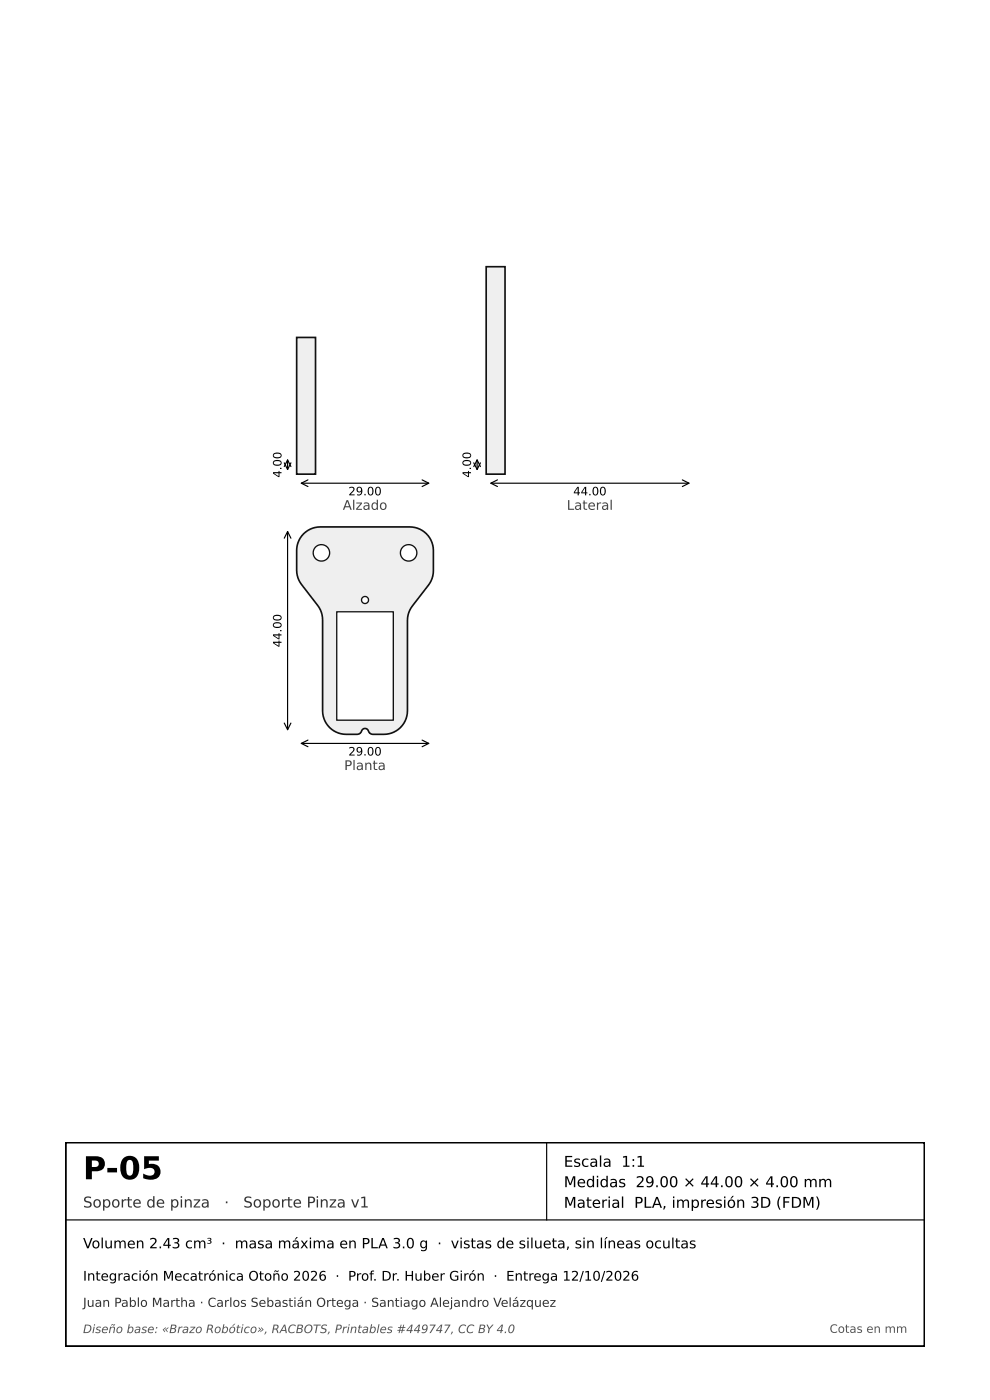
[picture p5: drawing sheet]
<svg xmlns="http://www.w3.org/2000/svg" width="210mm" height="297mm" viewBox="0 0 210 297" stroke-linecap="round" stroke-linejoin="round" font-family="sans-serif">
<defs><g id="words">
<text font-size="6.7" x="17.6" y="250.2">P-05</text>
<g font-size="3.2">
<text x="119.6" y="247.5">Escala 1:1</text>
<text x="119.6" y="251.9">Medidas 29.00 × 44.00 × 4.00 mm</text>
<text x="119.6" y="256.2">Material PLA, impresión 3D (FDM)</text>
</g>
<g font-size="3.2" fill="#333">
<text x="17.6" y="256.2">Soporte de pinza</text>
<text x="47.6" y="256.2">·</text>
<text x="51.6" y="256.2">Soporte Pinza v1</text>
</g>
<text font-size="3" x="17.6" y="264.8">Volumen 2.43 cm³ · masa máxima en PLA 3.0 g · vistas de silueta, sin líneas ocultas</text>
<g font-size="2.8" fill="#444">
<text x="72.7" y="108.2">Alzado</text>
<text x="120.2" y="108.2">Lateral</text>
<text x="73" y="163.4">Planta</text>
</g>
<text font-size="2.8" x="17.6" y="271.7">Integración Mecatrónica Otoño 2026 · Prof. Dr. Huber Girón · Entrega 12/10/2026</text>
<text font-size="2.6" fill="#333" x="17.6" y="277.2">Juan Pablo Martha · Carlos Sebastián Ortega · Santiago Alejandro Velázquez</text>
<g font-size="2.5">
<text x="59.7" y="101.3" transform="rotate(-90 59.7 101.3)">4.00</text>
<text x="99.9" y="101.3" transform="rotate(-90 99.9 101.3)">4.00</text>
<text x="73.9" y="105.1">29.00</text>
<text x="121.6" y="105.1">44.00</text>
<text x="59.7" y="137.3" transform="rotate(-90 59.7 137.3)">44.00</text>
<text x="73.9" y="160.3">29.00</text>
</g>
<g font-size="2.5" fill="#555">
<text x="17.6" y="282.8">Diseño base: «Brazo Robótico», RACBOTS, Printables #449747, CC BY 4.0</text>
<text x="176" y="282.8">Cotas en mm</text>
</g>
</g></defs>
<g fill="#eceff3" stroke="#111" stroke-width=".35">
<path d="M64.4 113.2l1.4-.9 1.6-.5h19.5a5 5 0 0 1 5 5v4.3l-.2 1.6-.8 1.4-3.7 4.9-.5 1-.2 1.1-.1 19.7a5 5 0 0 1-5 5h-2.5a1.38 1.38 0 0 1-.9-1.1 .81 .81 0 0 0-.9-.1 .81 .81 0 0 0-.5 .7l-.4 .4-.4 .1a9.4 9.4 0 0 1-4-.3 5 5 0 0 1-3.4-4.7v-19.3l-.1-1.1-.6-1.5-4-5.3-.5-1-.2-1.1-.1-4.7 .2-1.1 .6-1.6z"/>
<path d="M62.9 71.6h4v29h-4z"/>
<path d="M103.1 56.6h4v44h-4z"/>
</g>
<g fill="#fff" stroke="#111" stroke-width=".28">
<path d="M71.4 129.8h12v23h-12z"/>
<circle cx="86.7" cy="117.3" r="1.74"/>
<circle cx="77.4" cy="127.3" r=".75"/>
<circle cx="68.2" cy="117.3" r="1.74"/>
</g>
<g fill="none" stroke="#000" stroke-width=".25">
<path d="M60.3 99l.7-1.4 .7 1.4M60.3 98.2l.7 1.4 .7-1.4M61 97.6v2M100.5 99l.7-1.4 .7 1.4M100.5 98.2l.7 1.4 .7-1.4M101.2 97.6v2M60.3 114.2l.7-1.4 .7 1.4M61 112.8v42M63.9 102.5h27M65.3 101.8l-1.4 .7 1.4 .7M89.5 101.8l1.4 .7-1.4 .7M104.1 102.5h42"/>
<path d="M105.5 101.8l-1.4 .7 1.4 .7M144.7 101.8l1.4 .7-1.4 .7M60.3 153.4l.7 1.4 .7-1.4M63.9 157.7h27M65.3 157l-1.4 .7 1.4 .7M89.5 157l1.4 .7-1.4 .7M14 258.8h182.1M116 242.4v16.4"/>
</g>
<path d="M14 242.4h182.1v43.2h-182.1z" fill="none" stroke="#000" stroke-width=".39"/>
<use href="#words"/>
</svg>
